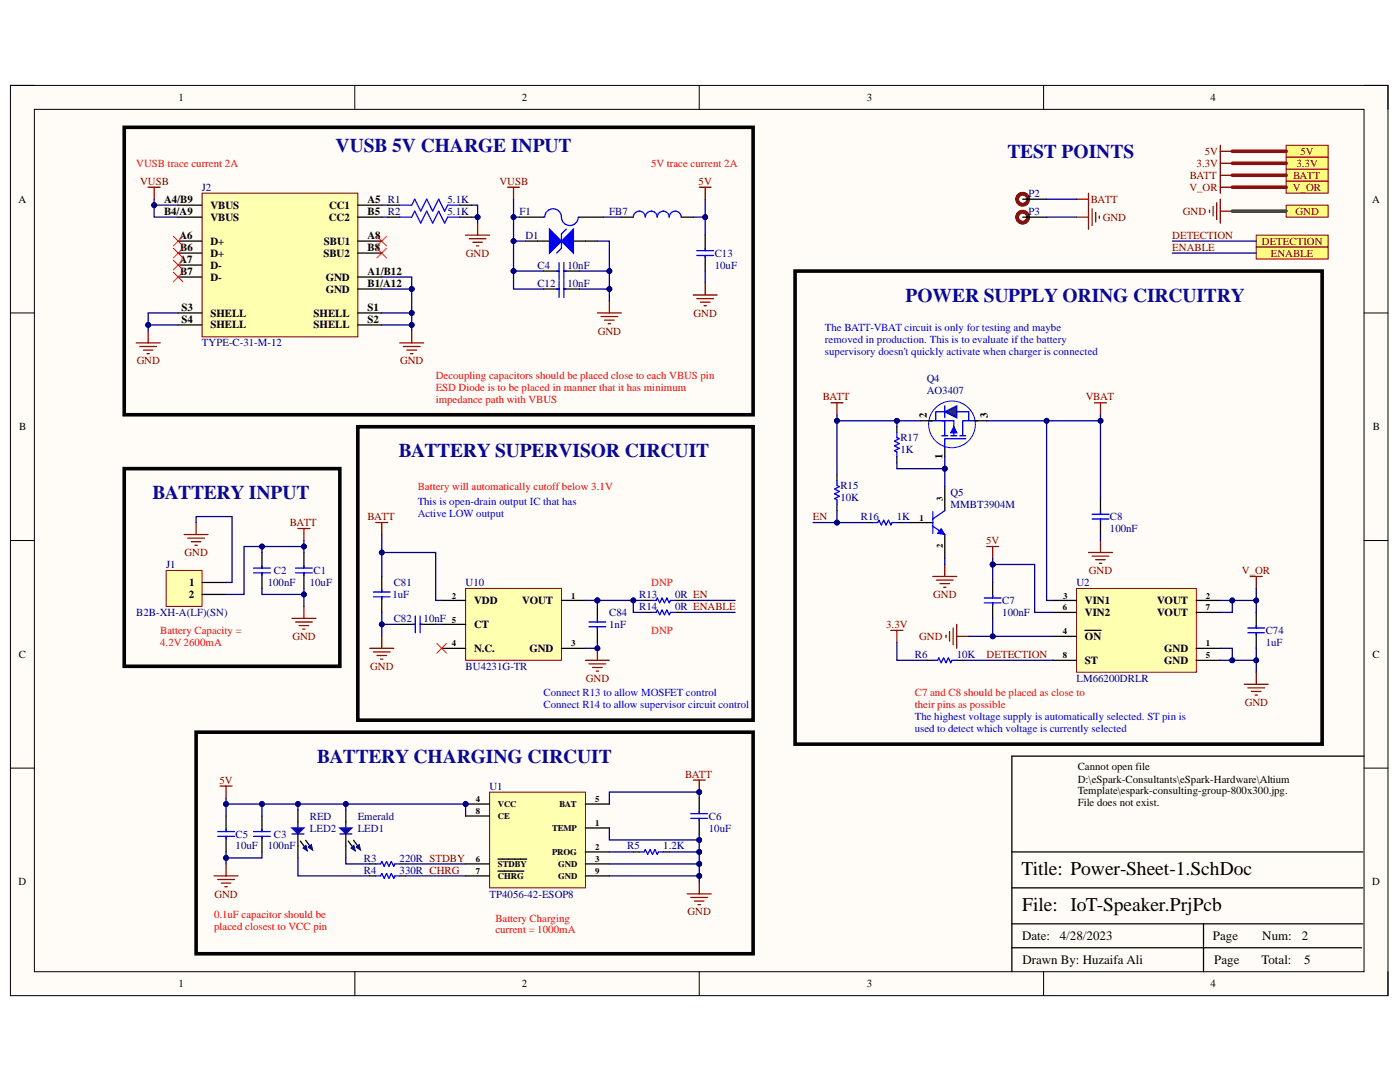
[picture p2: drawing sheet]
<svg xmlns="http://www.w3.org/2000/svg" width="279mm" height="216mm" viewBox="0 0 279 216" stroke-linecap="round" stroke-linejoin="round" font-family="sans-serif">
<defs><g id="words">
<g font-size="3.9" fill="#0b0b8e">
<text x="67" y="30.3">VUSB 5V CHARGE INPUT</text>
<text x="201" y="31.5">TEST POINTS</text>
<text x="180.7" y="60.2">POWER SUPPLY ORING CIRCUITRY</text>
<text x="79.6" y="91.2">BATTERY SUPERVISOR CIRCUIT</text>
<text x="30.4" y="99.6">BATTERY INPUT</text>
<text x="63.3" y="152.2">BATTERY CHARGING CIRCUIT</text>
</g>
<g font-size="3.9">
<text x="203.8" y="174.7">Title: Power-Sheet-1.SchDoc</text>
<text x="204" y="181.8">File: IoT-Speaker.PrjPcb</text>
</g>
<g font-size="2.6">
<text x="204" y="187.6">Date:</text>
<text x="211.5" y="187.6">4/28/2023</text>
<text x="242.1" y="187.6">Page</text>
<text x="251.9" y="187.6">Num:</text>
<text x="259.8" y="187.6">2</text>
<text x="204.1" y="192.4">Drawn By: Huzaifa Ali</text>
<text x="242.3" y="192.4">Page</text>
<text x="251.8" y="192.4">Total:</text>
<text x="260.3" y="192.4">5</text>
</g>
<g font-size="2.2">
<text x="35.6" y="20.1">1</text>
<text x="104.2" y="20.1">2</text>
<text x="173" y="20.1">3</text>
<text x="241.6" y="20.1">4</text>
<text x="3.7" y="40.5">A</text>
<text x="32.7" y="40.5">A4/B9</text>
<text x="42" y="41.7">VBUS</text>
<text x="65.7" y="41.7">CC1</text>
<text x="73.3" y="40.5">A5 R1</text>
<text x="273.8" y="40.5">A</text>
<text x="32.7" y="42.8">B4/A9</text>
<text x="35.8" y="47.7">A6</text>
<text x="42" y="44.1">VBUS</text>
<text x="65.6" y="44.1">CC2</text>
<text x="73.3" y="47.7">A8</text>
<text x="73.3" y="42.8">B5</text>
<text x="35.8" y="52.4">A7</text>
<text x="35.9" y="50">B6</text>
<text x="42" y="48.8">D+</text>
<text x="42" y="53.6">D-</text>
<text x="42" y="51.2">D+</text>
<text x="64.5" y="51.2">SBU2</text>
<text x="64.6" y="48.8">SBU1</text>
<text x="73.3" y="50">B8</text>
<text x="35.9" y="54.8">B7</text>
<text x="42" y="56">D-</text>
<text x="65" y="56">GND</text>
<text x="65" y="58.4">GND</text>
<text x="73.3" y="54.8">A1/B12</text>
<text x="73.3" y="57.2">B1/A12</text>
<text x="36.2" y="64.4">S4</text>
<text x="36.2" y="62">S3</text>
<text x="42" y="63.2">SHELL</text>
<text x="42" y="65.5">SHELL</text>
<text x="62.6" y="63.2">SHELL</text>
<text x="62.6" y="65.5">SHELL</text>
<text x="73.3" y="62">S1</text>
<text x="73.3" y="64.4">S2</text>
<text x="185" y="83.5" transform="rotate(-90 185 83.5)">2</text>
<text x="197.2" y="83.5" transform="rotate(-90 197.2 83.5)">3</text>
<text x="3.8" y="85.9">B</text>
<text x="274" y="85.9">B</text>
<text x="188.1" y="91.6" transform="rotate(-90 188.1 91.6)">1</text>
<text x="37.7" y="119.3">2</text>
<text x="37.7" y="116.9">1</text>
<text x="94.6" y="120.5">VDD</text>
<text x="94.6" y="125.3">CT</text>
<text x="104.2" y="120.5">VOUT</text>
<text x="216.5" y="120.5">VIN1</text>
<text x="216.5" y="122.9">VIN2</text>
<text x="230.9" y="120.5">VOUT</text>
<text x="230.9" y="122.9">VOUT</text>
<text x="3.8" y="131.3">C</text>
<text x="94.6" y="130.1">N.C.</text>
<text x="105.6" y="130.1">GND</text>
<text x="216.5" y="127.7">ON</text>
<text x="232.3" y="130.1">GND</text>
<text x="273.9" y="131.3">C</text>
<text x="216.5" y="132.5">ST</text>
<text x="232.3" y="132.5">GND</text>
<text x="215.1" y="153.7">Cannot open file</text>
<text x="215.1" y="156.1">D:\eSpark-Consultants\eSpark-Hardware\Altium</text>
<text x="215.1" y="158.5">Template\espark-consulting-group-800x300.jpg.</text>
<text x="215.1" y="160.9">File does not exist.</text>
<text x="3.7" y="176.7">D</text>
<text x="273.9" y="176.7">D</text>
<text x="35.6" y="197">1</text>
<text x="104.2" y="197">2</text>
<text x="173" y="197">3</text>
<text x="241.6" y="197">4</text>
</g>
<g font-size="2.2" fill="#f00">
<text x="27.2" y="33.3">VUSB trace current 2A</text>
<text x="130" y="33.3">5V trace current 2A</text>
<text x="86.9" y="75.6">Decoupling capacitors should be placed close to each VBUS pin</text>
<text x="86.9" y="78">ESD Diode is to be placed in manner that it has minimum</text>
<text x="86.9" y="80.4">impedance path with VBUS</text>
<text x="83.4" y="97.8">Battery will automatically cutoff below 3.1V</text>
<text x="130" y="116.9">DNP</text>
<text x="32" y="126.5">Battery Capacity =</text>
<text x="32" y="128.9">4.2V 2600mA</text>
<text x="130" y="126.5">DNP</text>
<text x="182.6" y="138.9">C7 and C8 should be placed as close to</text>
<text x="182.6" y="141.3">their pins as possible</text>
<text x="42.7" y="183.2">0.1uF capacitor should be</text>
<text x="42.7" y="185.5">placed closest to VCC pin</text>
<text x="98.9" y="183.9">Battery Charging</text>
<text x="98.9" y="186.2">current = 1000mA</text>
</g>
<g font-size="2.2" fill="#800000">
<text x="237.5" y="35.7">BATT</text>
<text x="238.8" y="33.3">3.3V</text>
<text x="240.4" y="30.9">5V</text>
<text x="258.1" y="35.7">BATT</text>
<text x="258.7" y="33.3">3.3V</text>
<text x="259.5" y="30.9">5V</text>
<text x="28" y="36.9">VUSB</text>
<text x="99.7" y="36.9">VUSB</text>
<text x="139.4" y="36.9">5V</text>
<text x="217.7" y="40.5">BATT</text>
<text x="237.4" y="38.1">V_OR</text>
<text x="258" y="38.1">V_OR</text>
<text x="220.1" y="44.1">GND</text>
<text x="234" y="47.7">DETECTION</text>
<text x="236.1" y="42.8">GND</text>
<text x="258.6" y="42.8">GND</text>
<text x="93" y="51.2">GND</text>
<text x="234" y="50">ENABLE</text>
<text x="251.8" y="48.8">DETECTION</text>
<text x="253.6" y="51.2">ENABLE</text>
<text x="138.4" y="63.2">GND</text>
<text x="119.3" y="66.8">GND</text>
<text x="27.3" y="72.7">GND</text>
<text x="79.8" y="72.7">GND</text>
<text x="164.2" y="79.9">BATT</text>
<text x="216.7" y="79.9">VBAT</text>
<text x="57.9" y="105">BATT</text>
<text x="73.4" y="103.8">BATT</text>
<text x="162.2" y="103.8">EN</text>
<text x="36.8" y="111">GND</text>
<text x="196.8" y="108.6">5V</text>
<text x="186.2" y="119.3">GND</text>
<text x="217.3" y="114.5">GND</text>
<text x="247.9" y="114.5">V_OR</text>
<text x="176.9" y="125.3">3.3V</text>
<text x="58.4" y="127.7">GND</text>
<text x="183.5" y="127.7">GND</text>
<text x="196.9" y="131.3">DETECTION</text>
<text x="73.9" y="133.7">GND</text>
<text x="116.9" y="136.1">GND</text>
<text x="248.4" y="140.8">GND</text>
<text x="136.7" y="155.2">BATT</text>
<text x="43.8" y="156.4">5V</text>
<text x="42.8" y="179.1">GND</text>
<text x="137.2" y="182.6">GND</text>
</g>
<g font-size="2.2" fill="#000080">
<text x="40.3" y="38.1">J2</text>
<text x="89.3" y="40.5">5.1K</text>
<text x="205.3" y="39.3">P2</text>
<text x="77.4" y="42.8">R2</text>
<text x="89.3" y="42.8">5.1K</text>
<text x="103.7" y="42.8">F1</text>
<text x="104.9" y="47.7">D1</text>
<text x="121.6" y="42.8">FB7</text>
<text x="205.3" y="42.8">P3</text>
<text x="107.2" y="53.6">C4</text>
<text x="113.3" y="53.6">10nF</text>
<text x="142.6" y="51.2">C13</text>
<text x="142.6" y="53.6">10uF</text>
<text x="107.2" y="57.2">C12</text>
<text x="113.3" y="57.2">10nF</text>
<text x="40.3" y="69.1">TYPE-C-31-M-12</text>
<text x="184.9" y="76.3">Q4</text>
<text x="184.9" y="78.7">AO3407</text>
<text x="179.7" y="88">R17</text>
<text x="179.7" y="90.4">1K</text>
<text x="167.7" y="97.6">R15</text>
<text x="167.7" y="100">10K</text>
<text x="189.7" y="99">Q5</text>
<text x="189.7" y="101.4">MMBT3904M</text>
<text x="171.8" y="103.8">R16</text>
<text x="179" y="103.8">1K</text>
<text x="221.5" y="103.8">C8</text>
<text x="221.5" y="106.2">100nF</text>
<text x="33.2" y="113.4">J1</text>
<text x="53.5" y="116.9">100nF</text>
<text x="54.7" y="114.5">C2</text>
<text x="61.8" y="116.9">10uF</text>
<text x="62.5" y="114.5">C1</text>
<text x="78.3" y="119.3">1uF</text>
<text x="78.6" y="116.9">C81</text>
<text x="92.9" y="116.9">U10</text>
<text x="127.6" y="119.3">R13</text>
<text x="134.7" y="119.3">0R EN</text>
<text x="214.8" y="116.9">U2</text>
<text x="27.2" y="122.9">B2B-XH-A(LF)(SN)</text>
<text x="78.6" y="124.1">C82</text>
<text x="84.5" y="124.1">10nF</text>
<text x="121.6" y="122.9">C84</text>
<text x="121.6" y="125.3">1nF</text>
<text x="127.6" y="121.7">R14</text>
<text x="134.7" y="121.7">0R ENABLE</text>
<text x="200" y="120.5">C7</text>
<text x="200" y="122.9">100nF</text>
<text x="182.6" y="131.3">R6</text>
<text x="190.9" y="131.3">10K</text>
<text x="252.6" y="126.5">C74</text>
<text x="252.6" y="128.9">1uF</text>
<text x="92.9" y="133.7">BU4231G-TR</text>
<text x="214.8" y="136.1">LM66200DRLR</text>
<text x="97.7" y="157.6">U1</text>
<text x="47" y="167.1">C5</text>
<text x="54.7" y="167.1">C3</text>
<text x="61.8" y="165.9">LED2</text>
<text x="61.8" y="163.5">RED</text>
<text x="71.4" y="165.9">LED1</text>
<text x="71.4" y="163.5">Emerald</text>
<text x="141.5" y="163.5">C6</text>
<text x="141.5" y="165.9">10uF</text>
<text x="47" y="169.5">10uF</text>
<text x="53.5" y="169.5">100nF</text>
<text x="72.6" y="171.9">R3</text>
<text x="79.8" y="171.9">220R STDBY</text>
<text x="125.2" y="169.5">R5</text>
<text x="132.4" y="169.5">1.2K</text>
<text x="72.6" y="174.3">R4</text>
<text x="79.8" y="174.3">330R CHRG</text>
<text x="97.7" y="179.1">TP4056-42-ESOP8</text>
</g>
<g font-size="2.2" fill="#00f">
<text x="164.6" y="66">The BATT-VBAT circuit is only for testing and maybe</text>
<text x="164.6" y="68.4">removed in production. This is to evaluate if the battery</text>
<text x="164.6" y="70.8">supervisory doesn't quickly activate when charger is connected</text>
<text x="83.4" y="100.7">This is open-drain output IC that has</text>
<text x="83.4" y="103.1">Active LOW output</text>
<text x="108.5" y="138.9">Connect R13 to allow MOSFET control</text>
<text x="108.5" y="141.3">Connect R14 to allow supervisor circuit control</text>
<text x="182.6" y="143.7">The highest voltage supply is automatically selected. ST pin is</text>
<text x="182.6" y="146.1">used to detect which voltage is currently selected</text>
</g>
<g font-size="1.7">
<text x="188.2" y="100" transform="rotate(-90 188.2 100)">3</text>
<text x="183.5" y="103.9">1</text>
<text x="188.2" y="109.3" transform="rotate(-90 188.2 109.3)">2</text>
<text x="90.2" y="119.4">2</text>
<text x="114" y="119.4">1</text>
<text x="212.2" y="119.4">3</text>
<text x="240.7" y="119.4">2</text>
<text x="90.2" y="124.2">5</text>
<text x="212.1" y="121.8">6</text>
<text x="240.7" y="121.8">7</text>
<text x="90.2" y="129">4</text>
<text x="114" y="129">3</text>
<text x="212.1" y="126.6">4</text>
<text x="212.1" y="131.4">8</text>
<text x="240.7" y="129">1</text>
<text x="240.7" y="131.4">5</text>
<text x="95" y="160.1">4</text>
<text x="99.4" y="161">VCC</text>
<text x="111.6" y="161">BAT</text>
<text x="118.8" y="160.1">5</text>
<text x="95" y="162.4">8</text>
<text x="99.4" y="163.4">CE</text>
<text x="110.2" y="165.8">TEMP</text>
<text x="118.8" y="164.8">1</text>
<text x="95" y="172">6</text>
<text x="99.4" y="173">STDBY</text>
<text x="110.2" y="170.6">PROG</text>
<text x="111.4" y="173">GND</text>
<text x="118.8" y="169.6">2</text>
<text x="118.8" y="172">3</text>
<text x="94.9" y="174.4">7</text>
<text x="99.4" y="175.3">CHRG</text>
<text x="111.4" y="175.3">GND</text>
<text x="118.8" y="174.4">9</text>
</g>
</g></defs>
<path d="M2.1 17h274.9v181.7h-274.9z" fill-rule="evenodd" fill="#fffcf8"/>
<path d="M2.1 17h274.9v181.7h-274.9z" fill="none" stroke="#000" stroke-width=".2"/>
<path d="M6.9 21.8h265.3v172.1h-265.3z" fill-rule="evenodd" fill="#fffcf8"/>
<g fill="none" stroke="#000" stroke-width=".2">
<path d="M2.1 17h4.8M70.8 17v4.8M139.5 17v4.8M208.3 17v4.8M272.2 17h4.8v4.8M6.9 21.8h265.3v172.1h-265.3zM2.1 62.4h4.8M272.2 62.5h4.8M2.1 107.9h4.8M272.2 107.9h4.8M2.1 153.3h4.8M272.2 153.3h4.8"/>
<path d="M70.8 193.9v4.8M139.5 193.9v4.8M208.3 193.9v4.8M277 193.9v4.8"/>
</g>
<path d="M272.2 150.9h-70.3v43M201.9 177.2h70.1M201.9 170h70.1M201.9 189.1h69.8M201.9 184.3h70.1M240.2 184.3v9.6" fill="none" stroke="#000" stroke-width=".25"/>
<path d="M40.3 38.5h31.1v28.7h-31.1z" fill-rule="evenodd" fill="#ffffb0"/>
<path d="M40.3 38.5h31.1v28.7h-31.1z" fill="none" stroke="#800000" stroke-width=".2"/>
<g fill="none" stroke="#000" stroke-width=".25">
<path d="M35.5 55.3h4.8M35.5 40.9h4.8M35.5 48.1h4.8M35.5 52.9h4.8M35.5 43.3h4.8M35.5 50.5h4.8M71.4 55.3h4.8M71.4 40.9h4.8M71.4 48.1h4.8M71.4 57.7h4.8M71.4 43.3h4.8M71.4 50.5h4.8"/>
<path d="M77.4 40.9h2.4M77.4 43.3h2.4M91.7 40.9h2.4M91.7 43.3h2.4M103.7 43.3h4.8M112 48.1h7.2M115.6 43.3h4.8M35.5 62.4h4.8M35.5 64.8h4.8M71.4 62.4h4.8M71.4 64.8h4.8"/>
</g>
<g fill="none" stroke="#800000" stroke-width=".25">
<path d="M29.6 37.4h2.4M30.8 37.4v2.3M92.9 46.9h4.8M93.6 47.6h3.4M94.4 48.3h1.9M95.1 49.1h.5M95.3 44.5v2.4M27.2 68.4h4.8M27.9 69.1h3.3M28.6 69.9h1.9M29.3 70.6h.5M29.6 66v2.4"/>
<path d="M79.8 68.4h4.8M80.5 69.1h3.3M81.2 69.9h1.9M81.9 70.6h.5M82.2 66v2.4"/>
</g>
<path d="M34.6 47.2l1.9 1.9M34.6 49.5l1.9 2M34.6 51.9l1.9 1.9M34.6 54.3l1.9 1.9M36.5 47.2l-1.9 1.9M36.5 49.5l-1.9 2M36.5 51.9l-1.9 1.9M36.5 54.3l-1.9 1.9M75.2 47.2l1.9 1.9M75.2 49.5l1.9 2M77.1 47.2l-1.9 1.9M77.1 49.5l-1.9 2" fill="none" stroke="#f00" stroke-width=".2"/>
<path d="M24.8 25.4h125.5v57.4h-125.5z" fill="none" stroke="#000" stroke-width=".72"/>
<path d="M79.8 40.9h2.4l.6-1.2 1.2 2.4 1.2-2.4 1.2 2.4 1.1-2.4 1.2 2.4 .6-1.2h2.4M85.2 42.1l-1.2 2.4-1.2-2.4-.6 1.2h-2.4M85.2 42.1l1.2 2.4 1.1-2.4 1.2 2.4 .6-1.2h2.4M108.5 43.3h.2M108.7 43.3a1.67 1.67 0 0 1 1.7-1.6 1.67 1.67 0 0 1 1.6 1.6 1.67 1.67 0 0 0 1.7 1.7 1.67 1.67 0 0 0 1.7-1.6M113 45.7l-1 1v2.8l-.9 1M115.4 43.3h.2" fill="none" stroke="#00f" stroke-width=".25"/>
<path d="M112 48.1l2.4-2.4v4.8z" fill="#00f"/>
<path d="M112 48.1l2.4-2.4v4.8z" fill="none" stroke="#00f" stroke-width=".25"/>
<path d="M104.9 48.1h4.8" fill="none" stroke="#000" stroke-width=".25"/>
<path d="M109.7 45.7l2.3 2.4-2.3 2.4z" fill="#00f"/>
<path d="M109.7 45.7l2.3 2.4-2.3 2.4zM126.4 43.3a1.2 1.2 0 0 1 1.2-1.2 1.2 1.2 0 0 1 1.2 1.2 1.19 1.19 0 0 1 1.2-1.2 1.19 1.19 0 0 1 1.2 1.2 1.19 1.19 0 0 1 1.2-1.2 1.19 1.19 0 0 1 1.2 1.2 1.19 1.19 0 0 1 1.2-1.2 1.19 1.19 0 0 1 1.2 1.2" fill="none" stroke="#00f" stroke-width=".25"/>
<path d="M124 43.3h2.4M136 43.3h2.3" fill="none" stroke="#000" stroke-width=".25"/>
<path d="M139.5 37.4h2.4M140.7 37.4v2.3M119.2 62.4h4.8M119.9 63.2h3.4M120.7 63.9h1.9M121.4 64.6h.4M121.6 60.1v2.3" fill="none" stroke="#800000" stroke-width=".25"/>
<circle cx="92.9" cy="160.4" r=".48" fill="#000080"/>
<circle cx="92.9" cy="160.4" r=".48" fill="none" stroke="#000080" stroke-width=".2"/>
<path d="M97.7 158.1h19.1v19.1h-19.1z" fill-rule="evenodd" fill="#ffffb0"/>
<path d="M97.7 158.1h19.1v19.1h-19.1z" fill="none" stroke="#800000" stroke-width=".2"/>
<path d="M92.9 160.4h4.8M116.8 165.2h4.8M116.8 170h4.8M116.8 172.4h4.8" fill="none" stroke="#000" stroke-width=".25"/>
<circle cx="92.9" cy="160.4" r=".48" fill="#000080"/>
<circle cx="92.9" cy="160.4" r=".48" fill="none" stroke="#000080" stroke-width=".2"/>
<path d="M69 161.6v3.6M69 168.8v2.4M92.9 172.4h4.8M92.9 174.8h4.8M92.9 162.8h4.8M99.4 171.4h5.7M99.4 173.8h5.1M116.8 160.4h4.8M116.8 174.8h4.8" fill="none" stroke="#000" stroke-width=".25"/>
<path d="M67.8 165.2h2.4l-1.2 1.2z" fill="#0c0087"/>
<path d="M67.8 165.2h2.4l-1.2 1.2z" fill="none" stroke="#00f" stroke-width=".25"/>
<path d="M67.8 166.4h2.4" fill="none" stroke="#11037f" stroke-width=".25"/>
<path d="M69 166.4v2.4M70.6 167.7l.8 1.1" fill="none" stroke="#000" stroke-width=".25"/>
<path d="M71.1 169.1l.6-.6 .3 1.1-.9-.5 .3-.3z" fill-rule="evenodd" fill="#0c0087"/>
<path d="M71.1 169.1l.6-.6 .3 1.1-.9-.5 .3-.3z" fill="none" stroke="#0c0087" stroke-width=".2"/>
<path d="M69.5 167.8l.8 1.2" fill="none" stroke="#000" stroke-width=".25"/>
<path d="M70.6 168.7l.3 1.1-.8-.6z" fill-rule="evenodd" fill="#0c0087"/>
<path d="M70.6 168.7l.3 1.1-.8-.6z" fill="none" stroke="#0c0087" stroke-width=".2"/>
<path d="M59.5 161.6v3.6M59.5 168.8v2.4" fill="none" stroke="#000" stroke-width=".25"/>
<path d="M58.3 165.2h2.4l-1.2 1.2z" fill="#0c0087"/>
<path d="M58.3 165.2h2.4l-1.2 1.2z" fill="none" stroke="#00f" stroke-width=".25"/>
<path d="M58.3 166.4h2.4" fill="none" stroke="#11037f" stroke-width=".25"/>
<path d="M59.5 166.4v2.4M61 167.7l.8 1.1" fill="none" stroke="#000" stroke-width=".25"/>
<path d="M61.6 169.1l.5-.6 .3 1.1-.8-.5 .2-.3z" fill-rule="evenodd" fill="#0c0087"/>
<path d="M61.6 169.1l.5-.6 .3 1.1-.8-.5 .2-.3z" fill="none" stroke="#0c0087" stroke-width=".2"/>
<path d="M59.9 167.8l.9 1.2" fill="none" stroke="#000" stroke-width=".25"/>
<path d="M60.5 169.2l.6-.5 .2 1.1-.8-.6 .3-.2z" fill-rule="evenodd" fill="#0c0087"/>
<path d="M60.5 169.2l.6-.5 .2 1.1-.8-.6 .3-.2z" fill="none" stroke="#0c0087" stroke-width=".2"/>
<path d="M138.3 155.7h2.4M139.5 155.7v2.3M42.7 174.8h4.8M43.4 175.5h3.4M44.2 176.2h1.9M44.9 176.9h.5M45.1 172.4v2.4M137.1 178.4h4.8M137.9 179.1h3.3M138.6 179.8h1.9M139.5 176v2.4M139.3 180.5h.5" fill="none" stroke="#800000" stroke-width=".25"/>
<circle cx="139.5" cy="158" r=".48" fill="#000080"/>
<circle cx="139.5" cy="158" r=".48" fill="none" stroke="#000080" stroke-width=".2"/>
<path d="M60.7 110.2v3.2M60.7 114.3v3.1M126.4 170h1.2M132.4 170h1.2" fill="none" stroke="#000" stroke-width=".25"/>
<path d="M59 113.4h3.3M59 114.3h3.3M60.7 112.9v.5M60.7 114.3v.5M127.6 170h.9l.3-.5 .5 1 .4-1 .5 1 .5-1 .5 1 .2-.5h1" fill="none" stroke="#00f" stroke-width=".25"/>
<path d="M36.7 106.7h4.8M37.5 107.4h3.3M38.2 108.1h1.9M38.9 108.8h.5M39.1 104.3v2.4M59.5 105.5h2.3M60.7 105.5v2.4M58.3 123.4h4.7M59 124.1h3.3M59.7 124.8h1.9M60.4 125.5h.5M60.7 121v2.4" fill="none" stroke="#800000" stroke-width=".25"/>
<path d="M33.2 113.8h7.1v7.2h-7.1z" fill-rule="evenodd" fill="#ffffb0"/>
<path d="M33.2 113.8h7.1v7.2h-7.1z" fill="none" stroke="#800000" stroke-width=".2"/>
<path d="M140.7 46.9v3.1M140.7 51v3.1M40.3 116.2h4.8M40.3 118.6h4.8M52.3 110.2v3.2M52.3 114.3v3.1M52.3 162.8v3.1M52.3 166.9v3.1M73.8 174.8h1.2M73.8 172.4h1.2M79.8 172.4h1.2M79.8 174.8h1.2" fill="none" stroke="#000" stroke-width=".25"/>
<path d="M24.8 93.5h43v39.5h-43zM39.1 146.1h111.2v44.2h-111.2z" fill="none" stroke="#000" stroke-width=".72"/>
<g fill="none" stroke="#00f" stroke-width=".25">
<path d="M139.1 50h3.3M139.1 51h3.3M140.7 49.5v.5M140.7 51v.5M50.6 113.4h3.4M50.6 114.3h3.4M52.3 112.9v.5M52.3 114.3v.5M50.6 165.9h3.4M50.6 166.9h3.4M52.3 165.5v.4M52.3 166.9v.5"/>
<path d="M75 172.4h.9l.3-.5 .5 1 .4-1 .5 1 .5-1 .5 1 .2-.5h1M75 174.8h1l.2-.5 .5 1 .4-1 .5 1 .5-1 .5 1 .2-.5h1"/>
</g>
<path d="M101.3 37.4h2.4M102.5 37.4v2.3M138.3 58.9h4.8M139.1 59.6h3.3M140.7 56.5v2.4M139.8 60.3h1.9M140.5 61h.5M75 104.3h2.4M76.2 104.3v2.4M43.9 156.8h2.4M45.1 156.8v2.4" fill="none" stroke="#800000" stroke-width=".25"/>
<path d="M92.9 117.4h19.1v14.4h-19.1z" fill-rule="evenodd" fill="#ffffb0"/>
<path d="M92.9 117.4h19.1v14.4h-19.1z" fill="none" stroke="#800000" stroke-width=".2"/>
<path d="M76.2 115v3.1M76.2 119.1v3.1M88.1 119.8h4.8M112 119.8h4.8M79.8 124.6h3.1M83.8 124.6h3.1M88.1 129.4h4.8M88.1 124.6h4.8M112 129.4h4.8M119.2 121v3.1M119.2 125.1v3.1" fill="none" stroke="#000" stroke-width=".25"/>
<path d="M74.5 118.1h3.4M74.5 119.1h3.4M76.2 117.7v.4M76.2 119.1v.5M82.4 124.6h.5M82.9 122.9v3.4M83.8 122.9v3.4M83.8 124.6h.5M117.5 124.1h3.4M117.5 125.1h3.4M119.2 123.6v.5M119.2 125.1v.4" fill="none" stroke="#00f" stroke-width=".25"/>
<path d="M73.8 129.4h4.8M74.5 130.1h3.4M75.2 130.8h1.9M75.9 131.5h.5M76.2 127v2.4M116.8 131.8h4.8M117.5 132.5h3.4M118.3 133.2h1.9M119 133.9h.5M119.2 129.4v2.4" fill="none" stroke="#800000" stroke-width=".25"/>
<path d="M87.2 128.4l1.9 1.9M89.1 128.4l-1.9 1.9" fill="none" stroke="#f00" stroke-width=".2"/>
<circle cx="119.2" cy="129.4" r=".48" fill="#000080"/>
<circle cx="119.2" cy="129.4" r=".48" fill="none" stroke="#000080" stroke-width=".2"/>
<path d="M71.4 85.2h78.9v58.5h-78.9z" fill="none" stroke="#000" stroke-width=".72"/>
<path d="M196.9 109.1h2.4M198.1 109.1v2.3M217.2 110.2h4.8M218 111h3.3M218.7 111.7h1.9M219.4 112.4h.5M219.6 107.9v2.3M249.5 115h2.4M250.7 115v2.4" fill="none" stroke="#800000" stroke-width=".25"/>
<path d="M214.8 117.4h24v16.7h-24z" fill-rule="evenodd" fill="#ffffb0"/>
<path d="M214.8 117.4h24v16.7h-24z" fill="none" stroke="#800000" stroke-width=".2"/>
<g fill="none" stroke="#000" stroke-width=".25">
<path d="M210.1 119.8h4.7M238.8 119.8h4.7M185 131.8h1.2M190.9 131.8h1.2M210.1 127h4.7M210.1 131.8h4.7M210.1 122.2h4.7M216.5 125.8h3.3M238.8 129.4h4.7M238.8 131.8h4.7M238.8 122.2h4.7M250.7 122.2v3.1"/>
<path d="M250.7 126.3v3.1"/>
</g>
<path d="M177.8 125.8h2.4M179 125.8v2.4M188.8 126.7v.5M189.5 126v1.9M190.2 125.3v3.3M190.9 124.6v4.8M190.9 127h2.4M248.3 136.5h4.8M249 137.3h3.4M249.7 138h2M250.5 138.7h.5M250.7 134.1v2.4" fill="none" stroke="#800000" stroke-width=".25"/>
<path d="M186.2 131.8h.9l.3-.5 .4 .9 .5-.9 .5 .9 .5-.9 .4 .9 .3-.4h.9M249 125.3h3.4M249 126.3h3.4M250.7 124.8v.5M250.7 126.3v.4" fill="none" stroke="#00f" stroke-width=".25"/>
<path d="M158.7 54.1h105.2v94.4h-105.2z" fill="none" stroke="#000" stroke-width=".72"/>
<path d="M256.7 29h8.4v2.4h-8.4z" fill-rule="evenodd" fill="#ffff80"/>
<path d="M256.7 29h8.4v2.4h-8.4z" fill="none" stroke="#800000" stroke-width=".2"/>
<path d="M243.5 29v2.4M243.5 30.2h2.4" fill="none" stroke="#800000" stroke-width=".25"/>
<path d="M256.7 31.4h8.4v2.4h-8.4z" fill-rule="evenodd" fill="#ffff80"/>
<path d="M256.7 31.4h8.4v2.4h-8.4z" fill="none" stroke="#800000" stroke-width=".2"/>
<path d="M243.5 31.4v2.4M243.5 32.6h2.4" fill="none" stroke="#800000" stroke-width=".25"/>
<path d="M256.7 33.8h8.4v2.4h-8.4z" fill-rule="evenodd" fill="#ffff80"/>
<path d="M256.7 33.8h8.4v2.4h-8.4z" fill="none" stroke="#800000" stroke-width=".2"/>
<path d="M243.5 33.8v2.4M243.5 35h2.4" fill="none" stroke="#800000" stroke-width=".25"/>
<path d="M256.7 36.2h8.4v2.4h-8.4z" fill-rule="evenodd" fill="#ffff80"/>
<path d="M256.7 36.2h8.4v2.4h-8.4z" fill="none" stroke="#800000" stroke-width=".2"/>
<path d="M243.5 36.2v2.4M243.5 39.7v4.8M243.5 37.4h2.4M241.4 41.9v.5M242.1 41.2v1.9M242.8 40.5v3.3M243.5 42.1h2.4" fill="none" stroke="#800000" stroke-width=".25"/>
<path d="M256.7 40.9h8.4v2.4h-8.4z" fill-rule="evenodd" fill="#ffff80"/>
<path d="M256.7 40.9h8.4v2.4h-8.4z" fill="none" stroke="#800000" stroke-width=".2"/>
<path d="M214.8 39.7h2.4M217.2 38.6v2.3" fill="none" stroke="#800000" stroke-width=".25"/>
<circle cx="204.1" cy="39.7" r="1.1" fill="none" stroke="#5b0f00" stroke-width=".72"/>
<path d="M204.1 39.7h4.8" fill="none" stroke="#000" stroke-width=".25"/>
<path d="M250.7 46.9h14.4v2.4h-14.4z" fill-rule="evenodd" fill="#ffff80"/>
<path d="M250.7 46.9h14.4v2.4h-14.4z" fill="none" stroke="#800000" stroke-width=".2"/>
<path d="M214.8 43.3h2.4M217.2 40.9v4.8M218 41.7v3.3M218.7 42.4v1.9M219.4 43.1v.5" fill="none" stroke="#800000" stroke-width=".25"/>
<circle cx="204.1" cy="43.3" r="1.1" fill="none" stroke="#5b0f00" stroke-width=".72"/>
<path d="M204.1 43.3h4.8" fill="none" stroke="#000" stroke-width=".25"/>
<path d="M250.7 49.3h14.4v2.4h-14.4z" fill-rule="evenodd" fill="#ffff80"/>
<path d="M250.7 49.3h14.4v2.4h-14.4z" fill="none" stroke="#800000" stroke-width=".2"/>
<path d="M108.5 54.1h3.1M108.5 57.7h3.1M112.5 54.1h3.1M112.5 57.7h3.1M188.6 88.7v2.4" fill="none" stroke="#000" stroke-width=".25"/>
<path d="M111.1 54.1h.5M111.1 57.7h.5M111.6 52.4v3.4M111.6 56v3.3M112.5 52.4v3.4M112.5 56v3.3M112.5 54.1h.5M112.5 57.7h.5" fill="none" stroke="#00f" stroke-width=".25"/>
<path d="M218.4 80.4h2.4M219.6 80.4v2.4M186.2 115h4.7M186.9 115.7h3.3M187.6 116.5h1.9M188.3 117.2h.5M188.6 112.6v2.4" fill="none" stroke="#800000" stroke-width=".25"/>
<circle cx="190" cy="84.7" r="4.7" fill="#ffffe8"/>
<circle cx="190" cy="84.7" r="4.7" fill="none" stroke="#00f" stroke-width=".2"/>
<path d="M185.6 84h4.8v3M188 87h1.1M188.6 84v3M189.7 87h1.2M191.5 87h1.2M192.7 87.5h-4.1v1.8M195.1 84h-3v3" fill="none" stroke="#00f" stroke-width=".25"/>
<path d="M190.4 85.2l.5 1.1h-1.2z" fill="#00f"/>
<path d="M186.8 84v-1.8h6.5v1.8M188.6 81v2.4M190.4 85.2l.5 1.1h-1.2z" fill="none" stroke="#00f" stroke-width=".25"/>
<path d="M183.8 84h2.4M194.5 84h2.4" fill="none" stroke="#000" stroke-width=".25"/>
<path d="M188.6 82.2l2.3-1.2v2.4z" fill="#073763"/>
<path d="M188.6 82.2l2.3-1.2v2.4zM186.2 105l2.4 1.7M186.2 102.1v4.3M188.6 101.9l-2.4 1.7" fill="none" stroke="#00f" stroke-width=".25"/>
<path d="M165.8 80.4h2.4M167 80.4v2.4" fill="none" stroke="#800000" stroke-width=".25"/>
<path d="M188.6 97.1v4.8M181.4 104.3h4.8M188.6 106.7v4.7" fill="none" stroke="#000" stroke-width=".25"/>
<path d="M187.8 105.5l.8 1.2-1.5-.3z" fill="#00f"/>
<path d="M187.8 105.5l.8 1.2-1.5-.3z" fill="none" stroke="#00f" stroke-width=".2"/>
<g fill="none" stroke="#000" stroke-width=".25">
<path d="M167 94.7v1.2M179 85.2v1.1M179 91.1v1.2M219.6 99.5v3.1M128.8 119.8h1.2M134.8 119.8h1.2M167 100.7v1.2M173 104.3h1.2M179 104.3h1.2M198.1 116.2v3.1M219.6 103.6v3.1M128.8 122.2h1.2"/>
<path d="M134.8 122.2h1.2M198.1 120.3v3.1M139.5 159.2v3.1M45.1 162.8v3.1M45.1 166.9v3.1M139.5 163.3v3.1"/>
</g>
<g fill="none" stroke="#00f" stroke-width=".25">
<path d="M167 95.9v1l.5 .2-.9 .5 .9 .5-.9 .4 .9 .5-.9 .5 .4 .2v1M179 86.3v1l.5 .2-1 .5 1 .5-1 .5 1 .5-1 .4 .5 .3v.9M130 119.8h.9l.3-.5 .5 1 .4-1 .5 1 .5-1 .5 1 .2-.5h1M174.2 104.3h1l.2-.5 .5 1 .5-1 .4 1 .5-1 .5 1 .2-.5h1M196.4 119.3h3.4M198.1 118.9v.4M218 102.6h3.3M218 103.6h3.3M219.6 102.1v.5M219.6 103.6v.4M130 122.2h.9l.3-.5 .5 1 .4-1 .5 1 .5-1 .5 1 .2-.5h1M196.4 120.3h3.4"/>
<path d="M198.1 120.3v.5M43.4 165.9h3.4M43.4 166.9h3.4M45.1 165.5v.4M45.1 166.9v.5M137.9 162.3h3.3M137.9 163.3h3.3M139.5 161.9v.4M139.5 163.3v.5"/>
</g>
<path d="M76.2 57.7h6" fill="none" stroke="#000080" stroke-width=".25"/>
<circle cx="82.2" cy="57.7" r=".48" fill="#000080"/>
<circle cx="82.2" cy="57.7" r=".48" fill="none" stroke="#000080" stroke-width=".2"/>
<path d="M76.2 62.4h6" fill="none" stroke="#000080" stroke-width=".25"/>
<circle cx="82.2" cy="62.4" r=".48" fill="#000080"/>
<circle cx="82.2" cy="62.4" r=".48" fill="none" stroke="#000080" stroke-width=".2"/>
<path d="M30.8 40.9h4.7" fill="none" stroke="#000080" stroke-width=".25"/>
<circle cx="30.8" cy="40.9" r=".48" fill="#000080"/>
<circle cx="30.8" cy="40.9" r=".48" fill="none" stroke="#000080" stroke-width=".2"/>
<path d="M76.2 40.9h1.2M76.2 43.3h1.2M94.1 40.9h1.2v2.4" fill="none" stroke="#000080" stroke-width=".25"/>
<circle cx="95.3" cy="43.3" r=".48" fill="#000080"/>
<circle cx="95.3" cy="43.3" r=".48" fill="none" stroke="#000080" stroke-width=".2"/>
<path d="M94.1 43.3h1.2v1.2" fill="none" stroke="#000080" stroke-width=".25"/>
<circle cx="95.3" cy="43.3" r=".48" fill="#000080"/>
<circle cx="95.3" cy="43.3" r=".48" fill="none" stroke="#000080" stroke-width=".2"/>
<path d="M35.5 62.4h-5.9v2.4" fill="none" stroke="#000080" stroke-width=".25"/>
<circle cx="29.6" cy="64.8" r=".48" fill="#000080"/>
<circle cx="29.6" cy="64.8" r=".48" fill="none" stroke="#000080" stroke-width=".2"/>
<path d="M35.5 64.8h-5.9v1.2" fill="none" stroke="#000080" stroke-width=".25"/>
<circle cx="29.6" cy="64.8" r=".48" fill="#000080"/>
<circle cx="29.6" cy="64.8" r=".48" fill="none" stroke="#000080" stroke-width=".2"/>
<path d="M82.2 64.8v1.2" fill="none" stroke="#000080" stroke-width=".25"/>
<circle cx="82.2" cy="64.8" r=".48" fill="#000080"/>
<circle cx="82.2" cy="64.8" r=".48" fill="none" stroke="#000080" stroke-width=".2"/>
<path d="M102.5 39.7v3.6h1.2" fill="none" stroke="#000080" stroke-width=".25"/>
<circle cx="102.5" cy="43.3" r=".48" fill="#000080"/>
<circle cx="102.5" cy="43.3" r=".48" fill="none" stroke="#000080" stroke-width=".2"/>
<path d="M140.7 39.7v3.6h-2.4M120.4 43.3h3.6" fill="none" stroke="#000080" stroke-width=".25"/>
<circle cx="140.7" cy="43.3" r=".48" fill="#000080"/>
<circle cx="140.7" cy="43.3" r=".48" fill="none" stroke="#000080" stroke-width=".2"/>
<path d="M115.6 57.7h6v2.4M121.6 170h4.8" fill="none" stroke="#000080" stroke-width=".25"/>
<circle cx="121.6" cy="57.7" r=".48" fill="#000080"/>
<circle cx="121.6" cy="57.7" r=".48" fill="none" stroke="#000080" stroke-width=".2"/>
<path d="M115.6 54.1h6v3.6" fill="none" stroke="#000080" stroke-width=".25"/>
<circle cx="121.6" cy="54.1" r=".48" fill="#000080"/>
<circle cx="121.6" cy="54.1" r=".48" fill="none" stroke="#000080" stroke-width=".2"/>
<circle cx="121.6" cy="57.7" r=".48" fill="#000080"/>
<circle cx="121.6" cy="57.7" r=".48" fill="none" stroke="#000080" stroke-width=".2"/>
<path d="M102.5 43.3v4.8h2.4" fill="none" stroke="#000080" stroke-width=".25"/>
<circle cx="102.5" cy="48.1" r=".48" fill="#000080"/>
<circle cx="102.5" cy="48.1" r=".48" fill="none" stroke="#000080" stroke-width=".2"/>
<circle cx="102.5" cy="43.3" r=".48" fill="#000080"/>
<circle cx="102.5" cy="43.3" r=".48" fill="none" stroke="#000080" stroke-width=".2"/>
<path d="M102.5 48.1v6" fill="none" stroke="#000080" stroke-width=".25"/>
<circle cx="102.5" cy="54.1" r=".48" fill="#000080"/>
<circle cx="102.5" cy="54.1" r=".48" fill="none" stroke="#000080" stroke-width=".2"/>
<circle cx="102.5" cy="48.1" r=".48" fill="#000080"/>
<circle cx="102.5" cy="48.1" r=".48" fill="none" stroke="#000080" stroke-width=".2"/>
<path d="M119.2 48.1h2.4v6" fill="none" stroke="#000080" stroke-width=".25"/>
<circle cx="121.6" cy="54.1" r=".48" fill="#000080"/>
<circle cx="121.6" cy="54.1" r=".48" fill="none" stroke="#000080" stroke-width=".2"/>
<path d="M140.7 43.3v3.6" fill="none" stroke="#000080" stroke-width=".25"/>
<circle cx="140.7" cy="43.3" r=".48" fill="#000080"/>
<circle cx="140.7" cy="43.3" r=".48" fill="none" stroke="#000080" stroke-width=".2"/>
<path d="M140.7 54.1v2.4M59.5 171.2v3.6h14.3M69 171.2v1.2h4.8M69 160.4v1.2M81 172.4h11.9M81 174.8h11.9" fill="none" stroke="#000080" stroke-width=".25"/>
<circle cx="69" cy="160.4" r=".48" fill="#000080"/>
<circle cx="69" cy="160.4" r=".48" fill="none" stroke="#000080" stroke-width=".2"/>
<path d="M59.5 160.4v1.2" fill="none" stroke="#000080" stroke-width=".25"/>
<circle cx="59.5" cy="160.4" r=".48" fill="#000080"/>
<circle cx="59.5" cy="160.4" r=".48" fill="none" stroke="#000080" stroke-width=".2"/>
<path d="M52.3 160.4v2.4" fill="none" stroke="#000080" stroke-width=".25"/>
<circle cx="52.3" cy="160.4" r=".48" fill="#000080"/>
<circle cx="52.3" cy="160.4" r=".48" fill="none" stroke="#000080" stroke-width=".2"/>
<path d="M45.1 159.2v1.2" fill="none" stroke="#000080" stroke-width=".25"/>
<circle cx="45.1" cy="160.4" r=".48" fill="#000080"/>
<circle cx="45.1" cy="160.4" r=".48" fill="none" stroke="#000080" stroke-width=".2"/>
<path d="M52.3 170v1.2h-7.2" fill="none" stroke="#000080" stroke-width=".25"/>
<circle cx="45.1" cy="171.2" r=".48" fill="#000080"/>
<circle cx="45.1" cy="171.2" r=".48" fill="none" stroke="#000080" stroke-width=".2"/>
<path d="M121.6 172.4h17.9" fill="none" stroke="#000080" stroke-width=".25"/>
<circle cx="139.5" cy="172.4" r=".48" fill="#000080"/>
<circle cx="139.5" cy="172.4" r=".48" fill="none" stroke="#000080" stroke-width=".2"/>
<path d="M121.6 174.8h17.9" fill="none" stroke="#000080" stroke-width=".25"/>
<circle cx="139.5" cy="174.8" r=".48" fill="#000080"/>
<circle cx="139.5" cy="174.8" r=".48" fill="none" stroke="#000080" stroke-width=".2"/>
<path d="M139.5 159.2v-1.2h-17.9v2.4" fill="none" stroke="#000080" stroke-width=".25"/>
<circle cx="139.5" cy="158" r=".48" fill="#000080"/>
<circle cx="139.5" cy="158" r=".48" fill="none" stroke="#000080" stroke-width=".2"/>
<path d="M121.6 165.2v2.4h17.9v-1.2" fill="none" stroke="#000080" stroke-width=".25"/>
<circle cx="139.5" cy="167.6" r=".48" fill="#000080"/>
<circle cx="139.5" cy="167.6" r=".48" fill="none" stroke="#000080" stroke-width=".2"/>
<path d="M139.5 167.6v2.4" fill="none" stroke="#000080" stroke-width=".25"/>
<circle cx="139.5" cy="167.6" r=".48" fill="#000080"/>
<circle cx="139.5" cy="167.6" r=".48" fill="none" stroke="#000080" stroke-width=".2"/>
<circle cx="139.5" cy="170" r=".48" fill="#000080"/>
<circle cx="139.5" cy="170" r=".48" fill="none" stroke="#000080" stroke-width=".2"/>
<path d="M39.1 104.3v-1.2h7.2v13.1h-1.2M60.7 107.9v1.2" fill="none" stroke="#000080" stroke-width=".25"/>
<circle cx="60.7" cy="109.1" r=".48" fill="#000080"/>
<circle cx="60.7" cy="109.1" r=".48" fill="none" stroke="#000080" stroke-width=".2"/>
<path d="M52.3 109.1v1.1" fill="none" stroke="#000080" stroke-width=".25"/>
<circle cx="52.3" cy="109.1" r=".48" fill="#000080"/>
<circle cx="52.3" cy="109.1" r=".48" fill="none" stroke="#000080" stroke-width=".2"/>
<path d="M60.7 117.4v1.2" fill="none" stroke="#000080" stroke-width=".25"/>
<circle cx="60.7" cy="118.6" r=".48" fill="#000080"/>
<circle cx="60.7" cy="118.6" r=".48" fill="none" stroke="#000080" stroke-width=".2"/>
<path d="M52.3 117.4v1.2h8.4v2.4" fill="none" stroke="#000080" stroke-width=".25"/>
<circle cx="60.7" cy="118.6" r=".48" fill="#000080"/>
<circle cx="60.7" cy="118.6" r=".48" fill="none" stroke="#000080" stroke-width=".2"/>
<path d="M116.8 119.8h2.4" fill="none" stroke="#000080" stroke-width=".25"/>
<circle cx="119.2" cy="119.8" r=".48" fill="#000080"/>
<circle cx="119.2" cy="119.8" r=".48" fill="none" stroke="#000080" stroke-width=".2"/>
<path d="M76.2 110.2h10.7v9.6h1.2" fill="none" stroke="#000080" stroke-width=".25"/>
<circle cx="76.2" cy="110.2" r=".48" fill="#000080"/>
<circle cx="76.2" cy="110.2" r=".48" fill="none" stroke="#000080" stroke-width=".2"/>
<path d="M119.2 119.8v1.2" fill="none" stroke="#000080" stroke-width=".25"/>
<circle cx="119.2" cy="119.8" r=".48" fill="#000080"/>
<circle cx="119.2" cy="119.8" r=".48" fill="none" stroke="#000080" stroke-width=".2"/>
<path d="M76.2 124.6h3.6" fill="none" stroke="#000080" stroke-width=".25"/>
<circle cx="76.2" cy="124.6" r=".48" fill="#000080"/>
<circle cx="76.2" cy="124.6" r=".48" fill="none" stroke="#000080" stroke-width=".2"/>
<path d="M86.9 124.6h1.2M119.2 128.2v1.2h-2.4" fill="none" stroke="#000080" stroke-width=".25"/>
<circle cx="119.2" cy="129.4" r=".48" fill="#000080"/>
<circle cx="119.2" cy="129.4" r=".48" fill="none" stroke="#000080" stroke-width=".2"/>
<path d="M198.1 111.4v1.2M219.6 106.7v1.2" fill="none" stroke="#000080" stroke-width=".25"/>
<circle cx="198.1" cy="112.6" r=".48" fill="#000080"/>
<circle cx="198.1" cy="112.6" r=".48" fill="none" stroke="#000080" stroke-width=".2"/>
<path d="M198.1 112.6h8.4v9.6h3.6" fill="none" stroke="#000080" stroke-width=".25"/>
<circle cx="198.1" cy="112.6" r=".48" fill="#000080"/>
<circle cx="198.1" cy="112.6" r=".48" fill="none" stroke="#000080" stroke-width=".2"/>
<path d="M198.1 112.6v3.6" fill="none" stroke="#000080" stroke-width=".25"/>
<circle cx="198.1" cy="112.6" r=".48" fill="#000080"/>
<circle cx="198.1" cy="112.6" r=".48" fill="none" stroke="#000080" stroke-width=".2"/>
<path d="M250.7 117.4v2.4" fill="none" stroke="#000080" stroke-width=".25"/>
<circle cx="250.7" cy="119.8" r=".48" fill="#000080"/>
<circle cx="250.7" cy="119.8" r=".48" fill="none" stroke="#000080" stroke-width=".2"/>
<path d="M245.9 119.8v2.4h-2.4" fill="none" stroke="#000080" stroke-width=".25"/>
<circle cx="245.9" cy="119.8" r=".48" fill="#000080"/>
<circle cx="245.9" cy="119.8" r=".48" fill="none" stroke="#000080" stroke-width=".2"/>
<path d="M198.1 123.4v3.6" fill="none" stroke="#000080" stroke-width=".25"/>
<circle cx="198.1" cy="127" r=".48" fill="#000080"/>
<circle cx="198.1" cy="127" r=".48" fill="none" stroke="#000080" stroke-width=".2"/>
<path d="M243.5 129.4h2.4v2.4" fill="none" stroke="#000080" stroke-width=".25"/>
<circle cx="245.9" cy="131.8" r=".48" fill="#000080"/>
<circle cx="245.9" cy="131.8" r=".48" fill="none" stroke="#000080" stroke-width=".2"/>
<path d="M250.7 129.4v2.4" fill="none" stroke="#000080" stroke-width=".25"/>
<circle cx="250.7" cy="131.8" r=".48" fill="#000080"/>
<circle cx="250.7" cy="131.8" r=".48" fill="none" stroke="#000080" stroke-width=".2"/>
<path d="M30.8 39.7v3.6h4.7M179 128.2v3.6h6M192.1 131.8h18" fill="none" stroke="#000080" stroke-width=".25"/>
<circle cx="30.8" cy="40.9" r=".48" fill="#000080"/>
<circle cx="30.8" cy="40.9" r=".48" fill="none" stroke="#000080" stroke-width=".2"/>
<path d="M60.7 110.2v-1.1h-12v9.5h-3.6" fill="none" stroke="#000080" stroke-width=".25"/>
<circle cx="52.3" cy="109.1" r=".48" fill="#000080"/>
<circle cx="52.3" cy="109.1" r=".48" fill="none" stroke="#000080" stroke-width=".2"/>
<circle cx="60.7" cy="109.1" r=".48" fill="#000080"/>
<circle cx="60.7" cy="109.1" r=".48" fill="none" stroke="#000080" stroke-width=".2"/>
<path d="M76.2 55.3h6v9.5h-6" fill="none" stroke="#000080" stroke-width=".25"/>
<circle cx="82.2" cy="64.8" r=".48" fill="#000080"/>
<circle cx="82.2" cy="64.8" r=".48" fill="none" stroke="#000080" stroke-width=".2"/>
<circle cx="82.2" cy="62.4" r=".48" fill="#000080"/>
<circle cx="82.2" cy="62.4" r=".48" fill="none" stroke="#000080" stroke-width=".2"/>
<circle cx="82.2" cy="57.7" r=".48" fill="#000080"/>
<circle cx="82.2" cy="57.7" r=".48" fill="none" stroke="#000080" stroke-width=".2"/>
<path d="M245.9 30.2h10.8M245.9 32.6h10.8M245.9 35h10.8M245.9 37.4h10.8" fill="none" stroke="#980000" stroke-width=".72"/>
<path d="M245.9 42.1h10.8" fill="none" stroke="#38761d" stroke-width=".72"/>
<path d="M208.9 39.7h5.9M108.5 54.1h-6v3.6h6M208.9 43.3h5.9M234 48.1h16.7M234 50.5h16.7" fill="none" stroke="#000080" stroke-width=".25"/>
<circle cx="102.5" cy="54.1" r=".48" fill="#000080"/>
<circle cx="102.5" cy="54.1" r=".48" fill="none" stroke="#000080" stroke-width=".2"/>
<path d="M219.6 99.5v-15.5h-10.7v35.8h1.2M188.6 111.4v1.2" fill="none" stroke="#000080" stroke-width=".25"/>
<circle cx="208.9" cy="84" r=".48" fill="#000080"/>
<circle cx="208.9" cy="84" r=".48" fill="none" stroke="#000080" stroke-width=".2"/>
<circle cx="219.6" cy="84" r=".48" fill="#000080"/>
<circle cx="219.6" cy="84" r=".48" fill="none" stroke="#000080" stroke-width=".2"/>
<path d="M219.6 82.8v1.2" fill="none" stroke="#000080" stroke-width=".25"/>
<circle cx="219.6" cy="84" r=".48" fill="#000080"/>
<circle cx="219.6" cy="84" r=".48" fill="none" stroke="#000080" stroke-width=".2"/>
<path d="M196.9 84h12" fill="none" stroke="#000080" stroke-width=".25"/>
<circle cx="208.9" cy="84" r=".48" fill="#000080"/>
<circle cx="208.9" cy="84" r=".48" fill="none" stroke="#000080" stroke-width=".2"/>
<path d="M76.2 122.2v4.8" fill="none" stroke="#000080" stroke-width=".25"/>
<circle cx="76.2" cy="124.6" r=".48" fill="#000080"/>
<circle cx="76.2" cy="124.6" r=".48" fill="none" stroke="#000080" stroke-width=".2"/>
<path d="M76.2 106.7v8.3" fill="none" stroke="#000080" stroke-width=".25"/>
<circle cx="76.2" cy="110.2" r=".48" fill="#000080"/>
<circle cx="76.2" cy="110.2" r=".48" fill="none" stroke="#000080" stroke-width=".2"/>
<path d="M126.4 119.8v2.4h2.4" fill="none" stroke="#000080" stroke-width=".25"/>
<circle cx="126.4" cy="119.8" r=".48" fill="#000080"/>
<circle cx="126.4" cy="119.8" r=".48" fill="none" stroke="#000080" stroke-width=".2"/>
<path d="M133.6 170h5.9v6" fill="none" stroke="#000080" stroke-width=".25"/>
<circle cx="139.5" cy="170" r=".48" fill="#000080"/>
<circle cx="139.5" cy="170" r=".48" fill="none" stroke="#000080" stroke-width=".2"/>
<circle cx="139.5" cy="172.4" r=".48" fill="#000080"/>
<circle cx="139.5" cy="172.4" r=".48" fill="none" stroke="#000080" stroke-width=".2"/>
<circle cx="139.5" cy="174.8" r=".48" fill="#000080"/>
<circle cx="139.5" cy="174.8" r=".48" fill="none" stroke="#000080" stroke-width=".2"/>
<path d="M45.1 170v2.4" fill="none" stroke="#000080" stroke-width=".25"/>
<circle cx="45.1" cy="171.2" r=".48" fill="#000080"/>
<circle cx="45.1" cy="171.2" r=".48" fill="none" stroke="#000080" stroke-width=".2"/>
<path d="M45.1 162.8v-2.4h47.8v2.4" fill="none" stroke="#000080" stroke-width=".25"/>
<circle cx="45.1" cy="160.4" r=".48" fill="#000080"/>
<circle cx="45.1" cy="160.4" r=".48" fill="none" stroke="#000080" stroke-width=".2"/>
<circle cx="52.3" cy="160.4" r=".48" fill="#000080"/>
<circle cx="52.3" cy="160.4" r=".48" fill="none" stroke="#000080" stroke-width=".2"/>
<circle cx="59.5" cy="160.4" r=".48" fill="#000080"/>
<circle cx="59.5" cy="160.4" r=".48" fill="none" stroke="#000080" stroke-width=".2"/>
<circle cx="69" cy="160.4" r=".48" fill="#000080"/>
<circle cx="69" cy="160.4" r=".48" fill="none" stroke="#000080" stroke-width=".2"/>
<circle cx="92.9" cy="160.4" r=".48" fill="#000080"/>
<circle cx="92.9" cy="160.4" r=".48" fill="none" stroke="#000080" stroke-width=".2"/>
<path d="M136 119.8h10.7M167 101.9v2.4h6M136 122.2h10.7" fill="none" stroke="#000080" stroke-width=".25"/>
<circle cx="167" cy="104.3" r=".48" fill="#000080"/>
<circle cx="167" cy="104.3" r=".48" fill="none" stroke="#000080" stroke-width=".2"/>
<path d="M162.3 104.3h4.7M180.2 104.3h1.2" fill="none" stroke="#000080" stroke-width=".25"/>
<circle cx="167" cy="104.3" r=".48" fill="#000080"/>
<circle cx="167" cy="104.3" r=".48" fill="none" stroke="#000080" stroke-width=".2"/>
<path d="M167 84v10.7" fill="none" stroke="#000080" stroke-width=".25"/>
<circle cx="167" cy="84" r=".48" fill="#000080"/>
<circle cx="167" cy="84" r=".48" fill="none" stroke="#000080" stroke-width=".2"/>
<path d="M179 92.3v1.2h9.6" fill="none" stroke="#000080" stroke-width=".25"/>
<circle cx="188.6" cy="93.5" r=".48" fill="#000080"/>
<circle cx="188.6" cy="93.5" r=".48" fill="none" stroke="#000080" stroke-width=".2"/>
<path d="M179 84v1.2" fill="none" stroke="#000080" stroke-width=".25"/>
<circle cx="179" cy="84" r=".48" fill="#000080"/>
<circle cx="179" cy="84" r=".48" fill="none" stroke="#000080" stroke-width=".2"/>
<path d="M119.2 119.8h9.6" fill="none" stroke="#000080" stroke-width=".25"/>
<circle cx="119.2" cy="119.8" r=".48" fill="#000080"/>
<circle cx="119.2" cy="119.8" r=".48" fill="none" stroke="#000080" stroke-width=".2"/>
<circle cx="126.4" cy="119.8" r=".48" fill="#000080"/>
<circle cx="126.4" cy="119.8" r=".48" fill="none" stroke="#000080" stroke-width=".2"/>
<path d="M167 82.8v1.2h16.8" fill="none" stroke="#000080" stroke-width=".25"/>
<circle cx="167" cy="84" r=".48" fill="#000080"/>
<circle cx="167" cy="84" r=".48" fill="none" stroke="#000080" stroke-width=".2"/>
<circle cx="179" cy="84" r=".48" fill="#000080"/>
<circle cx="179" cy="84" r=".48" fill="none" stroke="#000080" stroke-width=".2"/>
<path d="M193.3 127h16.8" fill="none" stroke="#000080" stroke-width=".25"/>
<circle cx="198.1" cy="127" r=".48" fill="#000080"/>
<circle cx="198.1" cy="127" r=".48" fill="none" stroke="#000080" stroke-width=".2"/>
<path d="M243.5 131.8h7.2v2.3" fill="none" stroke="#000080" stroke-width=".25"/>
<circle cx="245.9" cy="131.8" r=".48" fill="#000080"/>
<circle cx="245.9" cy="131.8" r=".48" fill="none" stroke="#000080" stroke-width=".2"/>
<circle cx="250.7" cy="131.8" r=".48" fill="#000080"/>
<circle cx="250.7" cy="131.8" r=".48" fill="none" stroke="#000080" stroke-width=".2"/>
<path d="M243.5 119.8h7.2v2.4" fill="none" stroke="#000080" stroke-width=".25"/>
<circle cx="250.7" cy="119.8" r=".48" fill="#000080"/>
<circle cx="250.7" cy="119.8" r=".48" fill="none" stroke="#000080" stroke-width=".2"/>
<circle cx="245.9" cy="119.8" r=".48" fill="#000080"/>
<circle cx="245.9" cy="119.8" r=".48" fill="none" stroke="#000080" stroke-width=".2"/>
<path d="M188.6 91.1v6" fill="none" stroke="#000080" stroke-width=".25"/>
<circle cx="188.6" cy="93.5" r=".48" fill="#000080"/>
<circle cx="188.6" cy="93.5" r=".48" fill="none" stroke="#000080" stroke-width=".2"/>
<use href="#words"/>
</svg>
